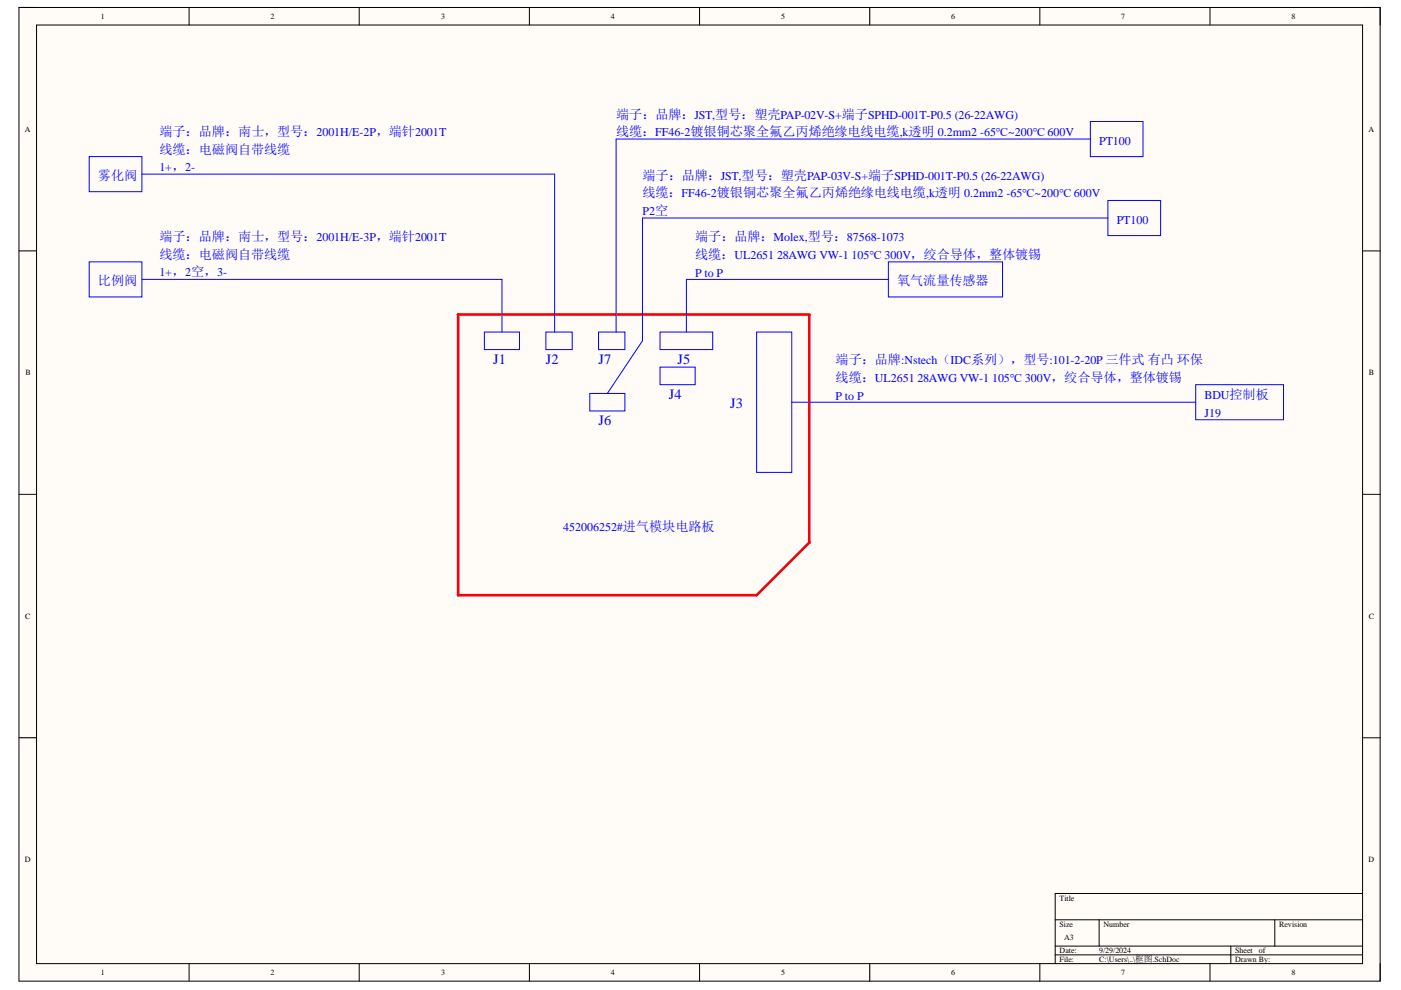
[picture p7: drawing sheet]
<svg xmlns="http://www.w3.org/2000/svg" width="297mm" height="210mm" viewBox="0 0 297 210" stroke-linecap="round" stroke-linejoin="round" font-family="sans-serif">
<defs><g id="words">
<g font-size="3" fill="#00f">
<text x="104.5" y="77.2">J1</text>
<text x="115.7" y="77.2">J2</text>
<text x="126.9" y="77.2">J7</text>
<text x="143.7" y="77.2">J5</text>
<text x="141.8" y="84.6">J4</text>
<text x="154.8" y="86.5">J3</text>
<text x="126.9" y="90.2">J6</text>
</g>
<g font-size="2.8" fill="#00f">
<text x="33.8" y="28.9">端子：品牌：南士，型号：2001H/E-2P，端针2001T</text>
<text x="130.6" y="25.1">端子：品牌：JST,型号：塑壳PAP-02V-S+端子SPHD-001T-P0.5 (26-22AWG)</text>
<text x="130.6" y="28.9">线缆：FF46-2镀银铜芯聚全氟乙丙烯绝缘电线电缆,k透明 0.2mm2 -65℃~200℃ 600V</text>
<text x="33.8" y="32.6">线缆：电磁阀自带线缆</text>
<text x="20.8" y="38.2">雾化阀</text>
<text x="136.2" y="38.2">端子：品牌：JST,型号：塑壳PAP-03V-S+端子SPHD-001T-P0.5 (26-22AWG)</text>
<text x="136.2" y="41.9">线缆：FF46-2镀银铜芯聚全氟乙丙烯绝缘电线电缆,k透明 0.2mm2 -65℃~200℃ 600V</text>
<text x="33.8" y="51.2">端子：品牌：南士，型号：2001H/E-3P，端针2001T</text>
<text x="147.4" y="51.2">端子：品牌：Molex,型号：87568-1073</text>
<text x="33.8" y="54.9">线缆：电磁阀自带线缆</text>
<text x="147.4" y="54.9">线缆：UL2651 28AWG VW-1 105℃ 300V，绞合导体，整体镀锡</text>
<text x="20.8" y="60.5">比例阀</text>
<text x="190.2" y="60.5">氧气流量传感器</text>
<text x="177.2" y="77.2">端子：品牌:Nstech（IDC系列），型号:101-2-20P 三件式 有凸 环保</text>
<text x="177.2" y="80.9">线缆：UL2651 28AWG VW-1 105℃ 300V，绞合导体，整体镀锡</text>
</g>
<g font-size="2.5" fill="#00f">
<text x="233" y="30.8">PT100</text>
<text x="33.8" y="36.3">1+，2-</text>
<text x="136.2" y="45.6">P2空</text>
<text x="236.8" y="47.5">PT100</text>
<text x="33.8" y="58.6">1+，2空，3-</text>
<text x="147.4" y="58.7">P to P</text>
<text x="177.2" y="84.8">P to P</text>
<text x="255.4" y="84.6">BDU控制板</text>
<text x="255.4" y="88.5">J19</text>
<text x="119.4" y="112.5">452006252#进气模块电路板</text>
</g>
<g font-size="1.7">
<text x="21.4" y="4">1</text>
<text x="57.3" y="4">2</text>
<text x="93.5" y="4">3</text>
<text x="129.5" y="4">4</text>
<text x="165.6" y="4">5</text>
<text x="201.7" y="4">6</text>
<text x="237.7" y="4">7</text>
<text x="273.8" y="4">8</text>
<text x="5.3" y="28">A</text>
<text x="290.1" y="28">A</text>
<text x="5.4" y="79.6">B</text>
<text x="290.2" y="79.6">B</text>
<text x="5.3" y="131.2">C</text>
<text x="290.2" y="131.2">C</text>
<text x="5.3" y="182.8">D</text>
<text x="290.2" y="182.8">D</text>
<text x="224.7" y="191">Title</text>
<text x="224.7" y="196.5">Size</text>
<text x="234" y="196.5">Number</text>
<text x="271.2" y="196.5">Revision</text>
<text x="224.7" y="202.1">Date:</text>
<text x="224.7" y="204">File:</text>
<text x="225.6" y="199.3">A3</text>
<text x="233" y="202.1">9/29/2024</text>
<text x="233" y="204">C:\Users\..\框图.SchDoc</text>
<text x="261.9" y="202.1">Sheet</text>
<text x="261.9" y="204">Drawn By:</text>
<text x="266.9" y="202.1">of</text>
<text x="21.4" y="206.8">1</text>
<text x="57.3" y="206.8">2</text>
<text x="93.5" y="206.8">3</text>
<text x="129.5" y="206.8">4</text>
<text x="165.6" y="206.8">5</text>
<text x="201.7" y="206.8">6</text>
<text x="237.7" y="206.8">7</text>
<text x="273.8" y="206.8">8</text>
</g>
</g></defs>
<path d="M4 1.6h288.6v206.4h-288.6z" fill-rule="evenodd" fill="#fffcf8"/>
<path d="M4 1.6h288.6v206.4h-288.6z" fill="none" stroke="#000" stroke-width=".21"/>
<path d="M7.8 5.3h281.1v199h-281.1z" fill-rule="evenodd" fill="#fffcf8"/>
<g fill="none" stroke="#000" stroke-width=".21">
<path d="M4 1.6h3.7M7.8 5.3h281.1v199h-281.1zM40.1 1.6v3.7M76.2 1.6v3.7M112.2 1.6v3.7M148.3 1.6v3.7M184.4 1.6v3.7M220.5 1.6v3.7M256.5 1.6v3.7M288.9 1.6h3.7v3.7M4 53.2h3.7M288.9 53.2h3.7"/>
<path d="M4 104.8h3.7M288.9 104.8h3.7M4 156.4h3.7M288.9 156.4h3.7M223.7 195h65.2M233 195v5.6M270.3 195v5.6M288.9 189.4h-65.2v14.9M40.1 204.3v3.7M76.2 204.3v3.7M112.2 204.3v3.7M148.3 204.3v3.7"/>
<path d="M184.4 204.3v3.7M220.5 204.3v3.7M223.7 200.6h65.2M223.7 202.5h65.2M256.5 204.3v3.7M261 200.6v3.7M292.6 204.3v3.7"/>
</g>
<path d="M97.1 66.7h74.5v48.3l-11.2 11.2h-63.3z" fill="none" stroke="#f00" stroke-width=".55"/>
<g fill="none" stroke="#00f" stroke-width=".21">
<path d="M18.9 33.2h11.2v7.4h-11.2zM30.1 36.9h87.5v33.5M130.6 29.5v40.9M130.6 29.5h100.6M231.2 25.8h11.1v7.4h-11.1zM18.9 55.5h11.2v7.5h-11.2zM30.1 59.2h76.3v11.2M188.4 55.5h24.2v7.5h-24.2zM188.4 59.2h-42.9v11.2M234.9 42.5h11.2v7.4h-11.2zM234.9 46.2h-98.7v26.1l-7.4 11.1M102.7 70.4h7.4v3.7h-7.4z"/>
<path d="M115.7 70.4h5.6v3.7h-5.6zM126.9 70.4h5.6v3.7h-5.6zM139.9 70.4h11.2v3.7h-11.2zM139.9 77.8h7.5v3.8h-7.5zM160.4 70.4h7.5v29.8h-7.5zM125 83.4h7.5v3.7h-7.5zM167.9 85.3h85.6M253.5 81.6h18.6v7.4h-18.6z"/>
</g>
<use href="#words"/>
</svg>
